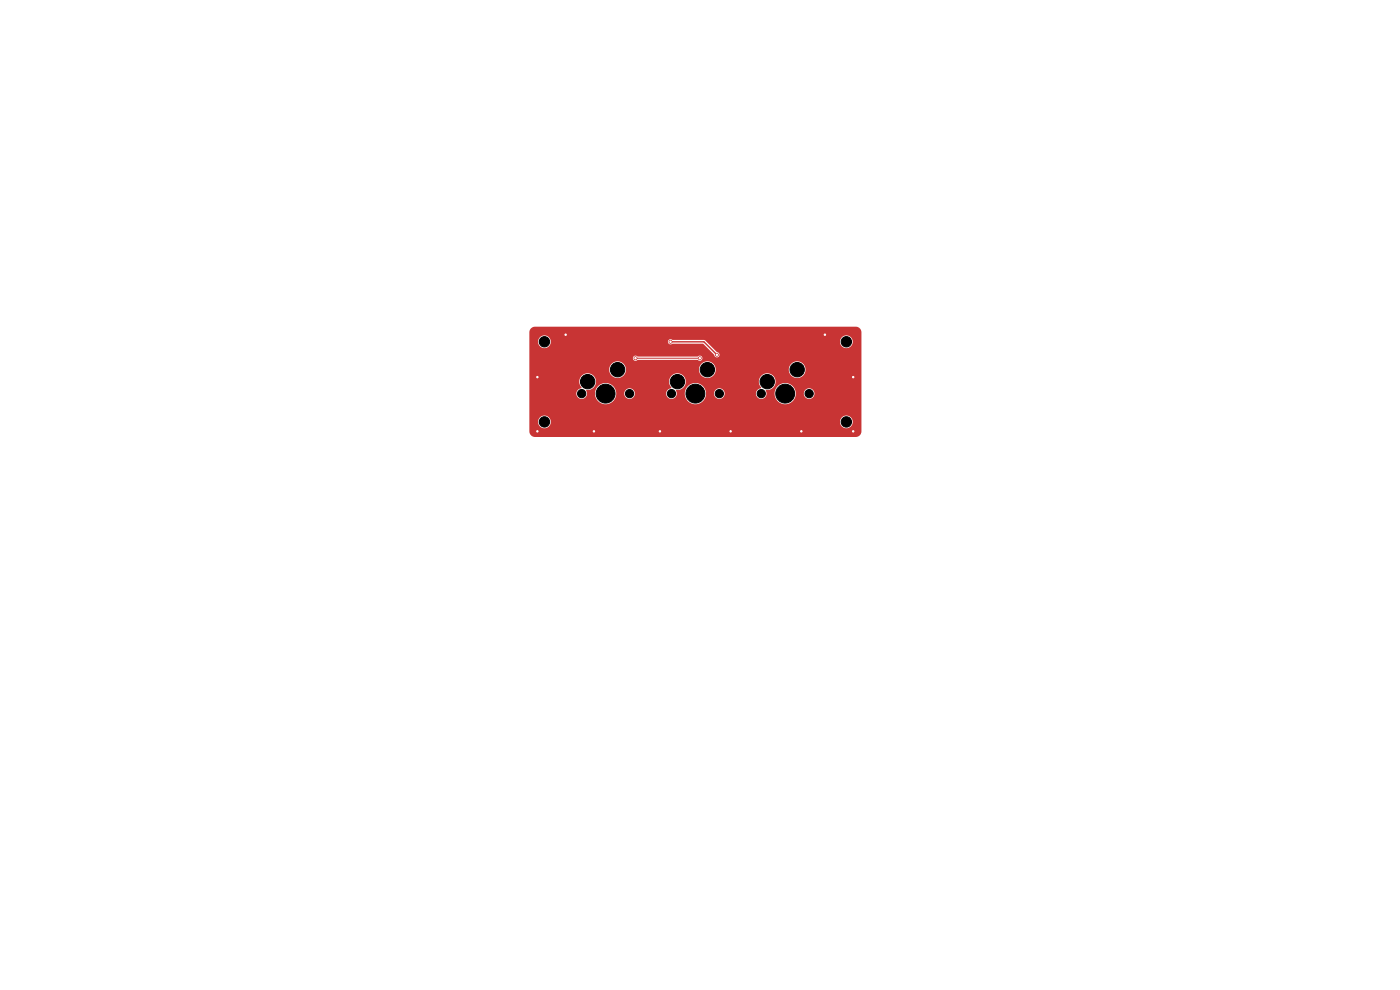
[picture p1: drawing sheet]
<svg xmlns="http://www.w3.org/2000/svg" width="297mm" height="210mm" viewBox="0 0 297 210" stroke-linecap="round" stroke-linejoin="round" font-family="sans-serif">
<g fill="#c83434" stroke="#c83434" stroke-width=".21">
<circle cx="142.2" cy="72.5" r=".3"/>
<circle cx="152.1" cy="75.3" r=".3"/>
<circle cx="140" cy="91.5" r=".3"/>
<circle cx="155" cy="91.5" r=".3"/>
<circle cx="181" cy="80" r=".3"/>
<circle cx="175" cy="71" r=".3"/>
<circle cx="114" cy="91.5" r=".3"/>
<circle cx="170" cy="91.5" r=".3"/>
<circle cx="181" cy="91.5" r=".3"/>
<circle cx="126" cy="91.5" r=".3"/>
<circle cx="120" cy="71" r=".3"/>
<circle cx="114" cy="80" r=".3"/>
<circle cx="148.5" cy="76" r=".3"/>
<circle cx="134.8" cy="76" r=".3"/>
</g>
<path d="M142.2 72.5h7.1l2.8 2.8" fill="none" stroke="#c83434" stroke-width=".3"/>
<path d="M134.8 76h13.7" fill="none" stroke="#c83434" stroke-width=".21"/>
<path d="M112.7 69.6l.8-.3h68a1.21 1.21 0 0 1 1.2 1.2v21a1.2 1.2 0 0 1-1.2 1.2h-68a1.2 1.2 0 0 1-1.2-1.2v-2.1h1.8a1.35 1.35 0 0 0 1.4 1.5 1.35 1.35 0 0 0 1.4-1.5h61.3v.2a1.35 1.35 0 0 0 2.1 1.1 1.35 1.35 0 0 0 0-2.4 1.35 1.35 0 0 0-2.1 1.1h-61.3l-.1-.2a1.35 1.35 0 0 0-1.4-1.1 1.35 1.35 0 0 0-1.3 1.3h-1.8v-6h10v.2a1.13 1.13 0 0 0 1.2 1 1.13 1.13 0 0 0 1-1.2h1.7v.2a2.25 2.25 0 0 0 2.4 2.2 2.25 2.25 0 0 0 2.1-2.4h1.7v.2a1.13 1.13 0 0 0 1.2 1 1.13 1.13 0 0 0 1.1-1.2h6.6v.2a1.13 1.13 0 0 0 1.3 1 1.13 1.13 0 0 0 1-1.2h1.7v.2a2.25 2.25 0 0 0 2.3 2.2 2.25 2.25 0 0 0 2.2-2.4h1.7v.2a1.13 1.13 0 0 0 1.2 1 1.13 1.13 0 0 0 1-1.2h6.7v.2a1.13 1.13 0 0 0 1.2 1 1.13 1.13 0 0 0 1-1.2h1.7v.2a2.25 2.25 0 0 0 2.4 2.2 2.25 2.25 0 0 0 2.1-2.4h1.7v.2a1.13 1.13 0 0 0 1.7 .9 1.13 1.13 0 0 0 0-2 1.13 1.13 0 0 0-1.7 .9h-1.7a2.26 2.26 0 0 0-2.2-2.2 2.26 2.26 0 0 0-2.3 2.2h-1.7l-.1-.6a1.81 1.81 0 0 0 2-2.1 1.81 1.81 0 0 0-2.6-1.3 1.81 1.81 0 0 0-.4 2.9l-.7 .3-.4 .8h-6.7a1.13 1.13 0 0 0-1.1-1 1.13 1.13 0 0 0-1.1 1h-1.7a2.26 2.26 0 0 0-2.3-2.2 2.26 2.26 0 0 0-2.2 2.2h-1.7l-.2-.6a1.81 1.81 0 0 0 2.1-2.1 1.81 1.81 0 0 0-2.7-1.3 1.81 1.81 0 0 0-.4 2.9l-.7 .3-.4 .8h-6.6a1.13 1.13 0 0 0-1.1-1 1.13 1.13 0 0 0-1.2 1h-1.7a2.26 2.26 0 0 0-2.2-2.2 2.26 2.26 0 0 0-2.3 2.2h-1.7l-.1-.6a1.81 1.81 0 0 0 2-2.1 1.81 1.81 0 0 0-2.6-1.3 1.81 1.81 0 0 0-.4 2.9l-.7 .3-.4 .8h-10v-5.1h16.9a1.78 1.78 0 0 0 1.8 1.9 1.78 1.78 0 0 0 1.8-1.9h15.5v.2a1.78 1.78 0 0 0 1.9 1.7 1.78 1.78 0 0 0 1.6-1.9h15.5v.2a1.78 1.78 0 0 0 2.7 1.4 1.78 1.78 0 0 0 0-3 1.78 1.78 0 0 0-2.7 1.4h-15.5v-.2a1.78 1.78 0 0 0-1.9-1.5 1.78 1.78 0 0 0-1.6 1.7h-15.5v-.2a1.78 1.78 0 0 0-1.9-1.5 1.78 1.78 0 0 0-1.7 1.7h-16.9v-2.4h22v.2a.59 .59 0 0 0 .4 .4 .59 .59 0 0 0 .6-.2l12.7 .1a.56 .56 0 0 0 .9-.1 .56 .56 0 0 0-.1-.8 .56 .56 0 0 0-.8 .1h-12.8a.56 .56 0 0 0-.9 .3h-22v-3.5h1.8v.2a1.35 1.35 0 0 0 1.5 1.3 1.35 1.35 0 0 0 1.3-1.5h24.8v.2a.59 .59 0 0 0 1 .3h6.4l2.4 2.3a.57 .57 0 0 0 .6 .6 .57 .57 0 0 0 .5-.6 .57 .57 0 0 0-.5-.5l-2.3-2.3h28.4v.2a1.35 1.35 0 0 0 2.1 1.1 1.35 1.35 0 0 0 0-2.4 1.35 1.35 0 0 0-2.1 1.1h-28.4l-.4-.3h-6.8a.56 .56 0 0 0-.9 .3h-24.8a1.35 1.35 0 0 0-1.4-1.3 1.35 1.35 0 0 0-1.4 1.3h-1.8v-2.1z" fill="#c83434"/>
<g fill="#fff" stroke="#fff" stroke-width=".21">
<circle cx="142.2" cy="72.5" r=".15"/>
<circle cx="152.1" cy="75.3" r=".15"/>
<circle cx="140" cy="91.5" r=".15"/>
<circle cx="155" cy="91.5" r=".15"/>
<circle cx="181" cy="80" r=".15"/>
<circle cx="175" cy="71" r=".15"/>
<circle cx="114" cy="91.5" r=".15"/>
<circle cx="170" cy="91.5" r=".15"/>
<circle cx="181" cy="91.5" r=".15"/>
<circle cx="126" cy="91.5" r=".15"/>
<circle cx="120" cy="71" r=".15"/>
<circle cx="114" cy="80" r=".15"/>
<circle cx="148.5" cy="76" r=".15"/>
<circle cx="134.8" cy="76" r=".15"/>
</g>
<g fill="#000" stroke="#000" stroke-width=".21">
<circle cx="115.5" cy="72.5" r="1.1"/>
<circle cx="131" cy="78.4" r="1.52"/>
<circle cx="150.1" cy="78.4" r="1.52"/>
<circle cx="169.1" cy="78.4" r="1.53"/>
<circle cx="179.5" cy="72.5" r="1.1"/>
<circle cx="115.5" cy="89.5" r="1.1"/>
<circle cx="123.4" cy="83.5" r=".87"/>
<circle cx="124.7" cy="81" r="1.52"/>
<circle cx="128.5" cy="83.5" r="2"/>
<circle cx="133.6" cy="83.5" r=".87"/>
<circle cx="142.4" cy="83.5" r=".87"/>
<circle cx="143.7" cy="81" r="1.52"/>
<circle cx="147.5" cy="83.5" r="2"/>
<circle cx="152.6" cy="83.5" r=".87"/>
<circle cx="161.5" cy="83.5" r=".87"/>
<circle cx="162.8" cy="81" r="1.52"/>
<circle cx="166.6" cy="83.5" r="2"/>
<circle cx="171.7" cy="83.5" r=".87"/>
<circle cx="179.5" cy="89.5" r="1.1"/>
</g>
</svg>
